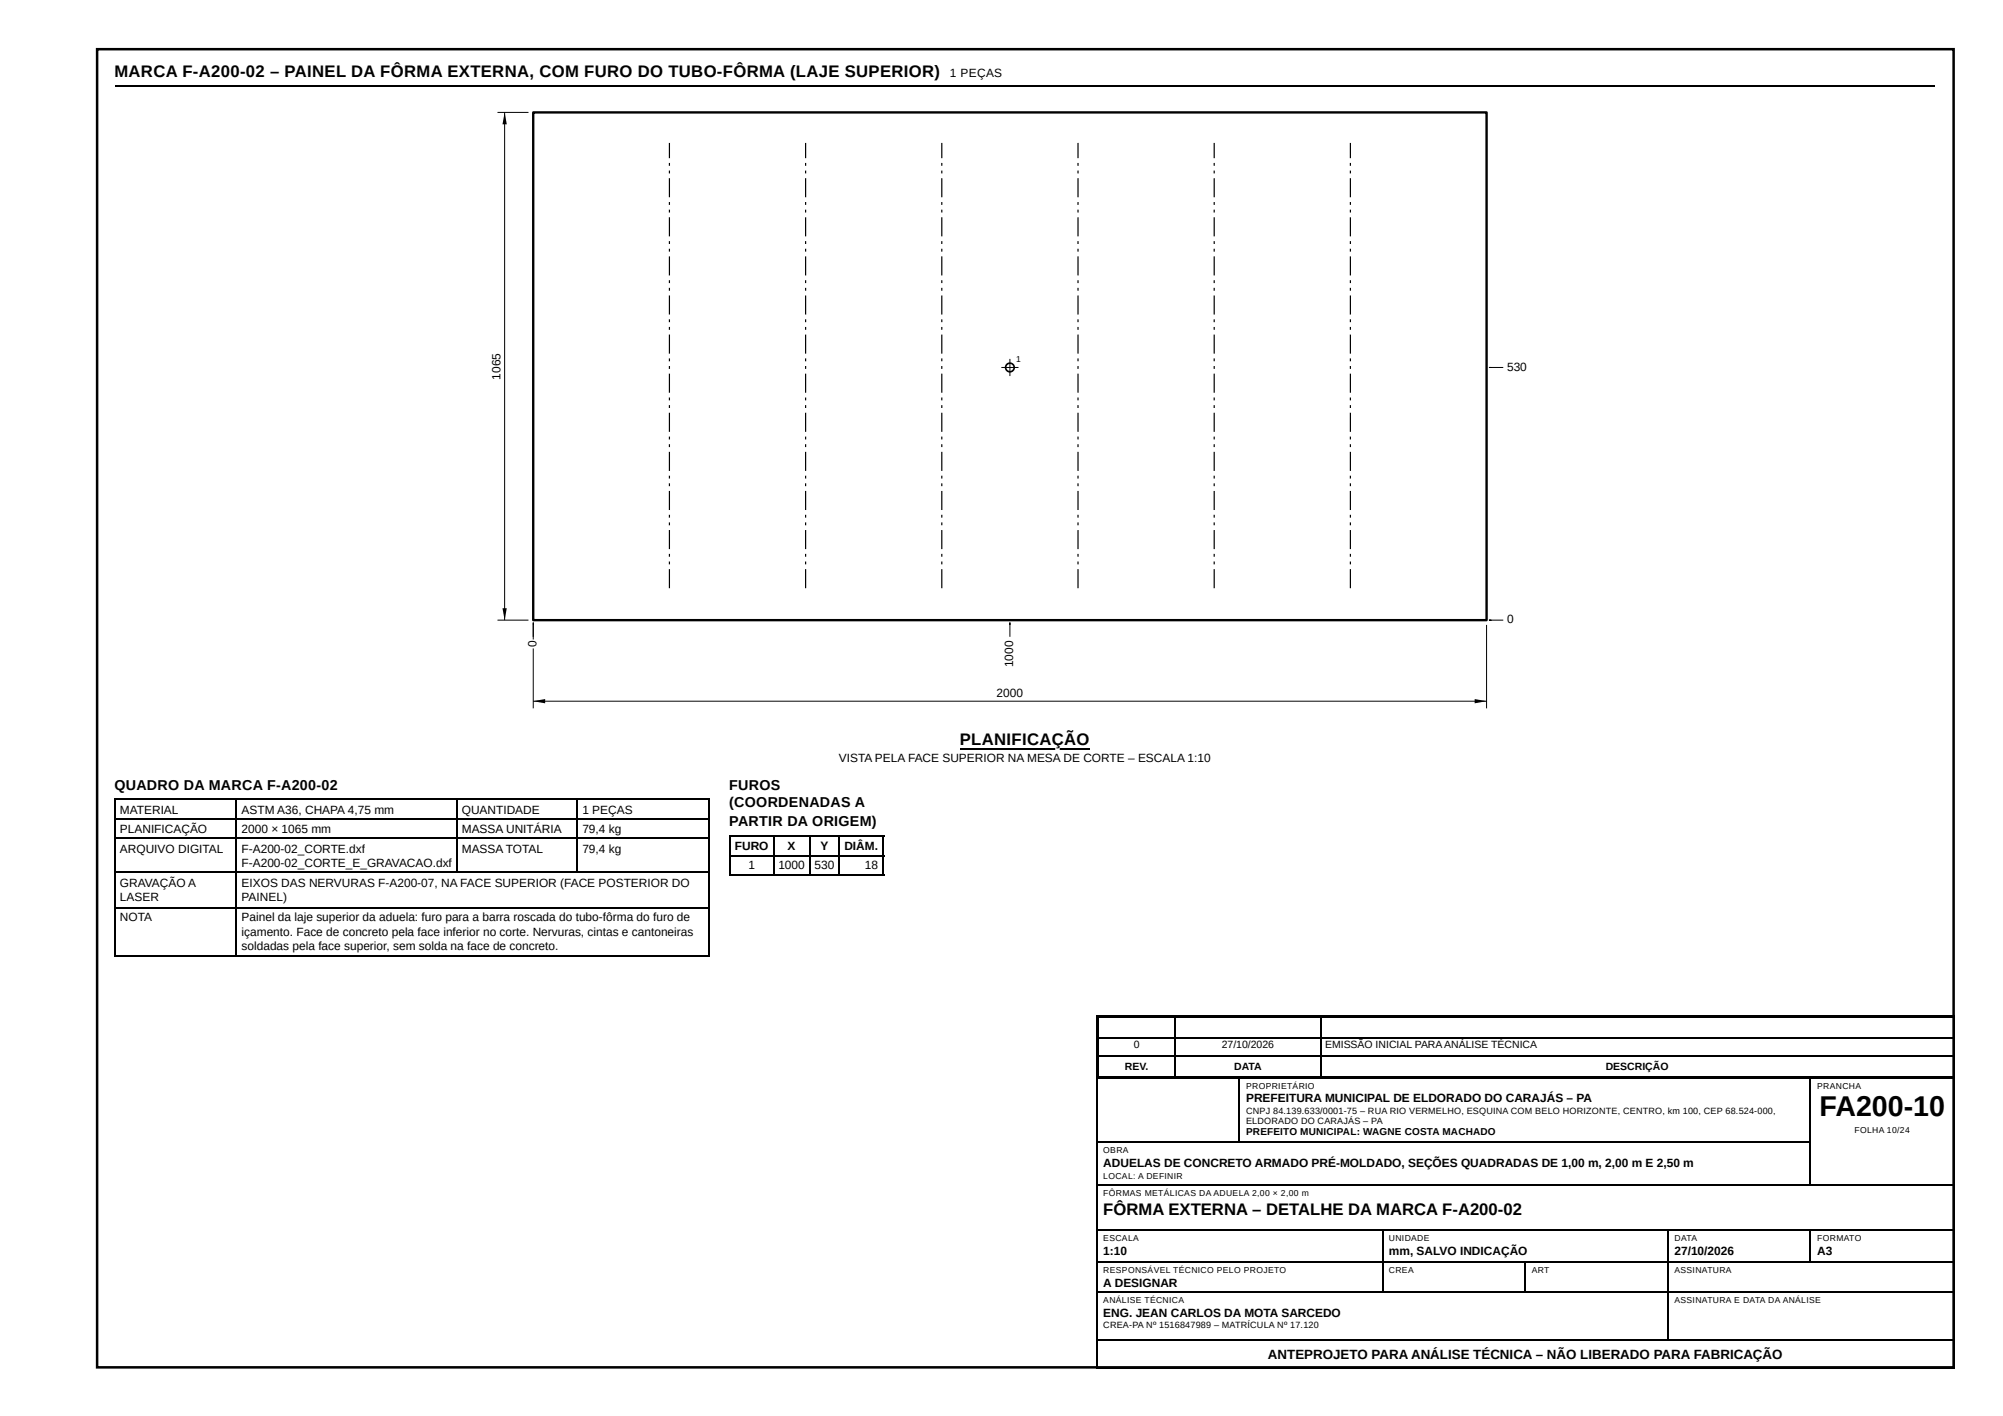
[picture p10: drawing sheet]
<svg xmlns="http://www.w3.org/2000/svg" width="420mm" height="297mm" viewBox="0 0 420 297" stroke-linecap="round" stroke-linejoin="round" font-family="sans-serif">
<defs><g id="words">
<text font-size="6" x="381.7" y="234.2">FA200-10</text>
<g font-size="3.5">
<text x="24" y="16.1">MARCA F-A200-02 – PAINEL DA FÔRMA EXTERNA, COM FURO DO TUBO-FÔRMA (LAJE SUPERIOR)</text>
<text x="201.4" y="156.4">PLANIFICAÇÃO</text>
<text x="231.5" y="254.8">FÔRMA EXTERNA – DETALHE DA MARCA F-A200-02</text>
</g>
<g font-size="3">
<text x="24" y="165.6">QUADRO DA MARCA F-A200-02</text>
<text x="153" y="165.6">FUROS</text>
<text x="153" y="169.3">(COORDENADAS A</text>
<text x="153" y="173.3">PARTIR DA ORIGEM)</text>
</g>
<text font-size="2.8" x="266" y="285">ANTEPROJETO PARA ANÁLISE TÉCNICA – NÃO LIBERADO PARA FABRICAÇÃO</text>
<g font-size="2.5">
<text x="199.3" y="16.1">1 PEÇAS</text>
<text x="176" y="159.8">VISTA PELA FACE SUPERIOR NA MESA DE CORTE – ESCALA 1:10</text>
<text x="25.2" y="170.7">MATERIAL</text>
<text x="50.7" y="170.7">ASTM A36, CHAPA 4,75 mm</text>
<text x="96.9" y="170.7">QUANTIDADE</text>
<text x="122.2" y="170.7">1 PEÇAS</text>
<text x="25.2" y="174.6">PLANIFICAÇÃO</text>
<text x="25.2" y="178.9">ARQUIVO DIGITAL</text>
<text x="50.7" y="174.6">2000 × 1065 mm</text>
<text x="50.7" y="178.9">F-A200-02_CORTE.dxf</text>
<text x="96.9" y="174.6">MASSA UNITÁRIA</text>
<text x="96.9" y="178.9">MASSA TOTAL</text>
<text x="122.2" y="174.6">79,4 kg</text>
<text x="122.2" y="178.9">79,4 kg</text>
<text x="154.2" y="178.3">FURO</text>
<text x="165.2" y="178.3">X</text>
<text x="172.2" y="178.3">Y</text>
<text x="177.1" y="178.3">DIÂM.</text>
<text x="50.7" y="181.8">F-A200-02_CORTE_E_GRAVACAO.dxf</text>
<text x="157" y="182.3">1</text>
<text x="163.3" y="182.3">1000</text>
<text x="170.9" y="182.3">530</text>
<text x="181.4" y="182.3">18</text>
<text x="25.2" y="186">GRAVAÇÃO A</text>
<text x="25.2" y="188.9">LASER</text>
<text x="50.7" y="186">EIXOS DAS NERVURAS F-A200-07, NA FACE SUPERIOR (FACE POSTERIOR DO</text>
<text x="50.7" y="188.9">PAINEL)</text>
<text x="25.2" y="193.1">NOTA</text>
<text x="50.7" y="193.1">Painel da laje superior da aduela: furo para a barra roscada do tubo-fôrma do furo de</text>
<text x="50.7" y="196.3">içamento. Face de concreto pela face inferior no corte. Nervuras, cintas e cantoneiras</text>
<text x="50.7" y="199.2">soldadas pela face superior, sem solda na face de concreto.</text>
<text x="261.4" y="231.2">PREFEITURA MUNICIPAL DE ELDORADO DO CARAJÁS – PA</text>
<text x="231.5" y="244.7">ADUELAS DE CONCRETO ARMADO PRÉ-MOLDADO, SEÇÕES QUADRADAS DE 1,00 m, 2,00 m E 2,50 m</text>
<text x="231.5" y="263.3">1:10</text>
<text x="291.4" y="263.3">mm, SALVO INDICAÇÃO</text>
<text x="351.3" y="263.3">27/10/2026</text>
<text x="381.2" y="263.3">A3</text>
<text x="231.5" y="269.9">A DESIGNAR</text>
<text x="231.5" y="276.2">ENG. JEAN CARLOS DA MOTA SARCEDO</text>
</g>
<g font-size="2.5" fill="#fff">
<text x="316.2" y="77.8">530</text>
<text x="105" y="79.6" transform="rotate(-90 105 79.6)">1065</text>
<text x="316.2" y="130.8">0</text>
<text x="112.6" y="135.8" transform="rotate(-90 112.6 135.8)">0</text>
<text x="212.6" y="139.9" transform="rotate(-90 212.6 139.9)">1000</text>
<text x="209.1" y="146.2">2000</text>
</g>
<g font-size="2.2">
<text x="237.9" y="219.9">0</text>
<text x="256.3" y="219.9">27/10/2026</text>
<text x="278" y="219.9">EMISSÃO INICIAL PARAANÁLISE TÉCNICA</text>
<text x="236" y="224.4">REV.</text>
<text x="258.9" y="224.4">DATA</text>
<text x="336.9" y="224.4">DESCRIÇÃO</text>
</g>
<text font-size="2.1" x="261.4" y="238.1">PREFEITO MUNICIPAL: WAGNE COSTA MACHADO</text>
<g font-size="1.9">
<text x="261.4" y="233.6">CNPJ 84.139.633/0001-75 – RUA RIO VERMELHO, ESQUINA COM BELO HORIZONTE, CENTRO, km 100, CEP 68.524-000,</text>
<text x="261.4" y="235.7">ELDORADO DO CARAJÁS – PA</text>
<text x="231.5" y="278.6">CREA-PA Nº 1516847989 – MATRÍCULA Nº 17.120</text>
</g>
<text font-size="1.8" fill="#fff" x="213.2" y="76">1</text>
<g font-size="1.8">
<text x="261.4" y="228.3">PROPRIETÁRIO</text>
<text x="381.2" y="228.3">PRANCHA</text>
<text x="389" y="237.6">FOLHA 10/24</text>
<text x="231.5" y="241.8">OBRA</text>
<text x="231.5" y="247.4">LOCAL: A DEFINIR</text>
<text x="231.5" y="250.8">FÔRMAS METÁLICAS DA ADUELA 2,00 × 2,00 m</text>
<text x="231.5" y="260.4">ESCALA</text>
<text x="291.4" y="260.4">UNIDADE</text>
<text x="351.3" y="260.4">DATA</text>
<text x="381.2" y="260.4">FORMATO</text>
<text x="231.5" y="267">RESPONSÁVEL TÉCNICO PELO PROJETO</text>
<text x="291.4" y="267">CREA</text>
<text x="321.3" y="267">ART</text>
<text x="351.3" y="267">ASSINATURA</text>
<text x="231.5" y="273.3">ANÁLISE TÉCNICA</text>
<text x="351.3" y="273.3">ASSINATURA E DATA DA ANÁLISE</text>
</g>
</g></defs>
<path d="M24.1 18.1h381.8" fill="none" stroke="#000" stroke-width=".26"/>
<path d="M111.9 23.6h200v106.5h-200z" fill="none" stroke="#000" stroke-width=".5"/>
<g fill="#000">
<path d="M140.3 119.4h.3v4h-.3zM140.3 117.8h.3v.6h-.3zM140.3 116.2h.3v.6h-.3zM140.3 111.2h.3v4h-.3zM140.3 109.6h.3v.6h-.3zM140.3 108h.3v.6h-.3zM140.3 103h.3v4h-.3zM140.3 101.4h.3v.6h-.3zM140.3 99.8h.3v.6h-.3zM140.3 94.8h.3v4h-.3zM140.3 93.2h.3v.6h-.3zM140.3 91.6h.3v.6h-.3zM140.3 86.6h.3v4h-.3zM140.3 85h.3v.6h-.3zM140.3 83.4h.3v.6h-.3zM140.3 78.4h.3v4h-.3zM140.3 76.8h.3v.6h-.3zM140.3 75.2h.3v.6h-.3zM140.3 70.2h.3v4h-.3zM140.3 68.6h.3v.6h-.3zM140.3 67h.3v.6h-.3zM140.3 62h.3v4h-.3zM140.3 60.4h.3v.6h-.3zM140.3 58.8h.3v.6h-.3zM140.3 53.8h.3v4h-.3zM140.3 52.2h.3v.6h-.3zM140.3 50.6h.3v.6h-.3zM140.3 45.6h.3v4h-.3zM140.3 44h.3v.6h-.3zM140.3 42.4h.3v.6h-.3zM140.3 37.4h.3v4h-.3zM140.3 35.8h.3v.6h-.3zM140.3 34.2h.3v.6h-.3zM140.3 30h.3v3.2h-.3z"/>
<path d="M168.9 119.4h.2v4h-.2zM168.9 117.8h.2v.6h-.2zM168.9 116.2h.2v.6h-.2zM168.9 111.2h.2v4h-.2zM168.9 109.6h.2v.6h-.2zM168.9 108h.2v.6h-.2zM168.9 103h.2v4h-.2zM168.9 101.4h.2v.6h-.2zM168.9 99.8h.2v.6h-.2zM168.9 94.8h.2v4h-.2zM168.9 93.2h.2v.6h-.2zM168.9 91.6h.2v.6h-.2zM168.9 86.6h.2v4h-.2zM168.9 85h.2v.6h-.2zM168.9 83.4h.2v.6h-.2zM168.9 78.4h.2v4h-.2zM168.9 76.8h.2v.6h-.2zM168.9 75.2h.2v.6h-.2zM168.9 70.2h.2v4h-.2zM168.9 68.6h.2v.6h-.2zM168.9 67h.2v.6h-.2zM168.9 62h.2v4h-.2zM168.9 60.4h.2v.6h-.2zM168.9 58.8h.2v.6h-.2zM168.9 53.8h.2v4h-.2zM168.9 52.2h.2v.6h-.2zM168.9 50.6h.2v.6h-.2zM168.9 45.6h.2v4h-.2zM168.9 44h.2v.6h-.2zM168.9 42.4h.2v.6h-.2zM168.9 37.4h.2v4h-.2zM168.9 35.8h.2v.6h-.2zM168.9 34.2h.2v.6h-.2zM168.9 30h.2v3.2h-.2z"/>
<path d="M197.4 119.4h.3v4h-.3zM197.4 117.8h.3v.6h-.3zM197.4 116.2h.3v.6h-.3zM197.4 111.2h.3v4h-.3zM197.4 109.6h.3v.6h-.3zM197.4 108h.3v.6h-.3zM197.4 103h.3v4h-.3zM197.4 101.4h.3v.6h-.3zM197.4 99.8h.3v.6h-.3zM197.4 94.8h.3v4h-.3zM197.4 93.2h.3v.6h-.3zM197.4 91.6h.3v.6h-.3zM197.4 86.6h.3v4h-.3zM197.4 85h.3v.6h-.3zM197.4 83.4h.3v.6h-.3zM197.4 78.4h.3v4h-.3zM197.4 76.8h.3v.6h-.3zM197.4 75.2h.3v.6h-.3zM197.4 70.2h.3v4h-.3zM197.4 68.6h.3v.6h-.3zM197.4 67h.3v.6h-.3zM197.4 62h.3v4h-.3zM197.4 60.4h.3v.6h-.3zM197.4 58.8h.3v.6h-.3zM197.4 53.8h.3v4h-.3zM197.4 52.2h.3v.6h-.3zM197.4 50.6h.3v.6h-.3zM197.4 45.6h.3v4h-.3zM197.4 44h.3v.6h-.3zM197.4 42.4h.3v.6h-.3zM197.4 37.4h.3v4h-.3zM197.4 35.8h.3v.6h-.3zM197.4 34.2h.3v.6h-.3zM197.4 30h.3v3.2h-.3z"/>
<path d="M226 119.4h.3v4h-.3zM226 117.8h.3v.6h-.3zM226 116.2h.3v.6h-.3zM226 111.2h.3v4h-.3zM226 109.6h.3v.6h-.3zM226 108h.3v.6h-.3zM226 103h.3v4h-.3zM226 101.4h.3v.6h-.3zM226 99.8h.3v.6h-.3zM226 94.8h.3v4h-.3zM226 93.2h.3v.6h-.3zM226 91.6h.3v.6h-.3zM226 86.6h.3v4h-.3zM226 85h.3v.6h-.3zM226 83.4h.3v.6h-.3zM226 78.4h.3v4h-.3zM226 76.8h.3v.6h-.3zM226 75.2h.3v.6h-.3zM226 70.2h.3v4h-.3zM226 68.6h.3v.6h-.3zM226 67h.3v.6h-.3zM226 62h.3v4h-.3zM226 60.4h.3v.6h-.3zM226 58.8h.3v.6h-.3zM226 53.8h.3v4h-.3zM226 52.2h.3v.6h-.3zM226 50.6h.3v.6h-.3zM226 45.6h.3v4h-.3zM226 44h.3v.6h-.3zM226 42.4h.3v.6h-.3zM226 37.4h.3v4h-.3zM226 35.8h.3v.6h-.3zM226 34.2h.3v.6h-.3zM226 30h.3v3.2h-.3z"/>
<path d="M254.6 119.4h.2v4h-.2zM254.6 117.8h.2v.6h-.2zM254.6 116.2h.2v.6h-.2zM254.6 111.2h.2v4h-.2zM254.6 109.6h.2v.6h-.2zM254.6 108h.2v.6h-.2zM254.6 103h.2v4h-.2zM254.6 101.4h.2v.6h-.2zM254.6 99.8h.2v.6h-.2zM254.6 94.8h.2v4h-.2zM254.6 93.2h.2v.6h-.2zM254.6 91.6h.2v.6h-.2zM254.6 86.6h.2v4h-.2zM254.6 85h.2v.6h-.2zM254.6 83.4h.2v.6h-.2zM254.6 78.4h.2v4h-.2zM254.6 76.8h.2v.6h-.2zM254.6 75.2h.2v.6h-.2zM254.6 70.2h.2v4h-.2zM254.6 68.6h.2v.6h-.2zM254.6 67h.2v.6h-.2zM254.6 62h.2v4h-.2zM254.6 60.4h.2v.6h-.2zM254.6 58.8h.2v.6h-.2zM254.6 53.8h.2v4h-.2zM254.6 52.2h.2v.6h-.2zM254.6 50.6h.2v.6h-.2zM254.6 45.6h.2v4h-.2zM254.6 44h.2v.6h-.2zM254.6 42.4h.2v.6h-.2zM254.6 37.4h.2v4h-.2zM254.6 35.8h.2v.6h-.2zM254.6 34.2h.2v.6h-.2zM254.6 30h.2v3.2h-.2z"/>
<path d="M283.2 119.4h.2v4h-.2zM283.2 117.8h.2v.6h-.2zM283.2 116.2h.2v.6h-.2zM283.2 111.2h.2v4h-.2zM283.2 109.6h.2v.6h-.2zM283.2 108h.2v.6h-.2zM283.2 103h.2v4h-.2zM283.2 101.4h.2v.6h-.2zM283.2 99.8h.2v.6h-.2zM283.2 94.8h.2v4h-.2zM283.2 93.2h.2v.6h-.2zM283.2 91.6h.2v.6h-.2zM283.2 86.6h.2v4h-.2zM283.2 85h.2v.6h-.2zM283.2 83.4h.2v.6h-.2zM283.2 78.4h.2v4h-.2zM283.2 76.8h.2v.6h-.2zM283.2 75.2h.2v.6h-.2zM283.2 70.2h.2v4h-.2zM283.2 68.6h.2v.6h-.2zM283.2 67h.2v.6h-.2zM283.2 62h.2v4h-.2zM283.2 60.4h.2v.6h-.2zM283.2 58.8h.2v.6h-.2zM283.2 53.8h.2v4h-.2zM283.2 52.2h.2v.6h-.2zM283.2 50.6h.2v.6h-.2zM283.2 45.6h.2v4h-.2zM283.2 44h.2v.6h-.2zM283.2 42.4h.2v.6h-.2zM283.2 37.4h.2v4h-.2zM283.2 35.8h.2v.6h-.2zM283.2 34.2h.2v.6h-.2zM283.2 30h.2v3.2h-.2z"/>
</g>
<circle cx="211.9" cy="77.1" r=".9" fill="#fff"/>
<circle cx="211.9" cy="77.1" r=".9" fill="none" stroke="#000" stroke-width=".35"/>
<path d="M104.4 23.6h6.5M105.9 23.6v106.5M210.1 77.1h3.6M211.9 75.3v3.6M312.9 77.1h-.5h3M104.4 130.1h6.5M111.9 133.6v-3v18M211.9 131.1v-.5v3M311.9 131.1v17.5M312.9 130.1h-.5h3M111.9 147.1h200" fill="none" stroke="#000" stroke-width=".21"/>
<path d="M105.9 23.6l.4 2.5h-.9zM105.4 127.6h.9l-.4 2.5zM111.9 147.1l2.5-.5v.9zM309.4 146.6l2.5 .5-2.5 .4z" fill="#000"/>
<g fill="none" stroke="#000" stroke-width=".26">
<path d="M201.4 157h27.2M24.1 167.6h124.9M24.1 171.8h124.9M24.1 175.8h124.9M24.2 167.5v33.1M49.6 167.5v33.1M95.9 167.5v15.6M121 167.5v15.6M148.8 167.5v33.1M152.9 175.3h32.6M152.9 179.5h32.6M153.1 175.2v8.4"/>
<path d="M162.3 175.2v8.4M170 175.2v8.4M176.1 175.2v8.4M185.3 175.2v8.4M24.1 183h124.9M24.1 190.4h124.9M152.9 183.5h32.6M24.1 200.4h124.9M229.9 213.1h180.2M230.1 213v74.1M230.2 213.4h179.9M230.2 217.6h179.9"/>
<path d="M230.3 213.3v12.7M246.5 213.3v12.7M277.2 213.3v12.7M410 213.3v12.7M229.9 226.1h180.2M230.2 221.6h179.9M230.2 225.8h179.9M230.2 239.6h149.7M260 226.2v13.5M379.8 226.2v22.5M410 226.2v60.9M230.2 248.6h179.9"/>
<path d="M230.2 258.1h179.9M290.1 258.2v13M349.9 258.2v23.1M379.8 258.2v6.6M230.2 264.7h179.9M230.2 271.1h179.9M320 264.8v6.4M230.2 281.1h179.9M230.2 286.9h179.9"/>
</g>
<path d="M20.4 10.3h389.4v276.5h-389.4z" fill="none" stroke="#000" stroke-width=".53"/>
<use href="#words"/>
</svg>
